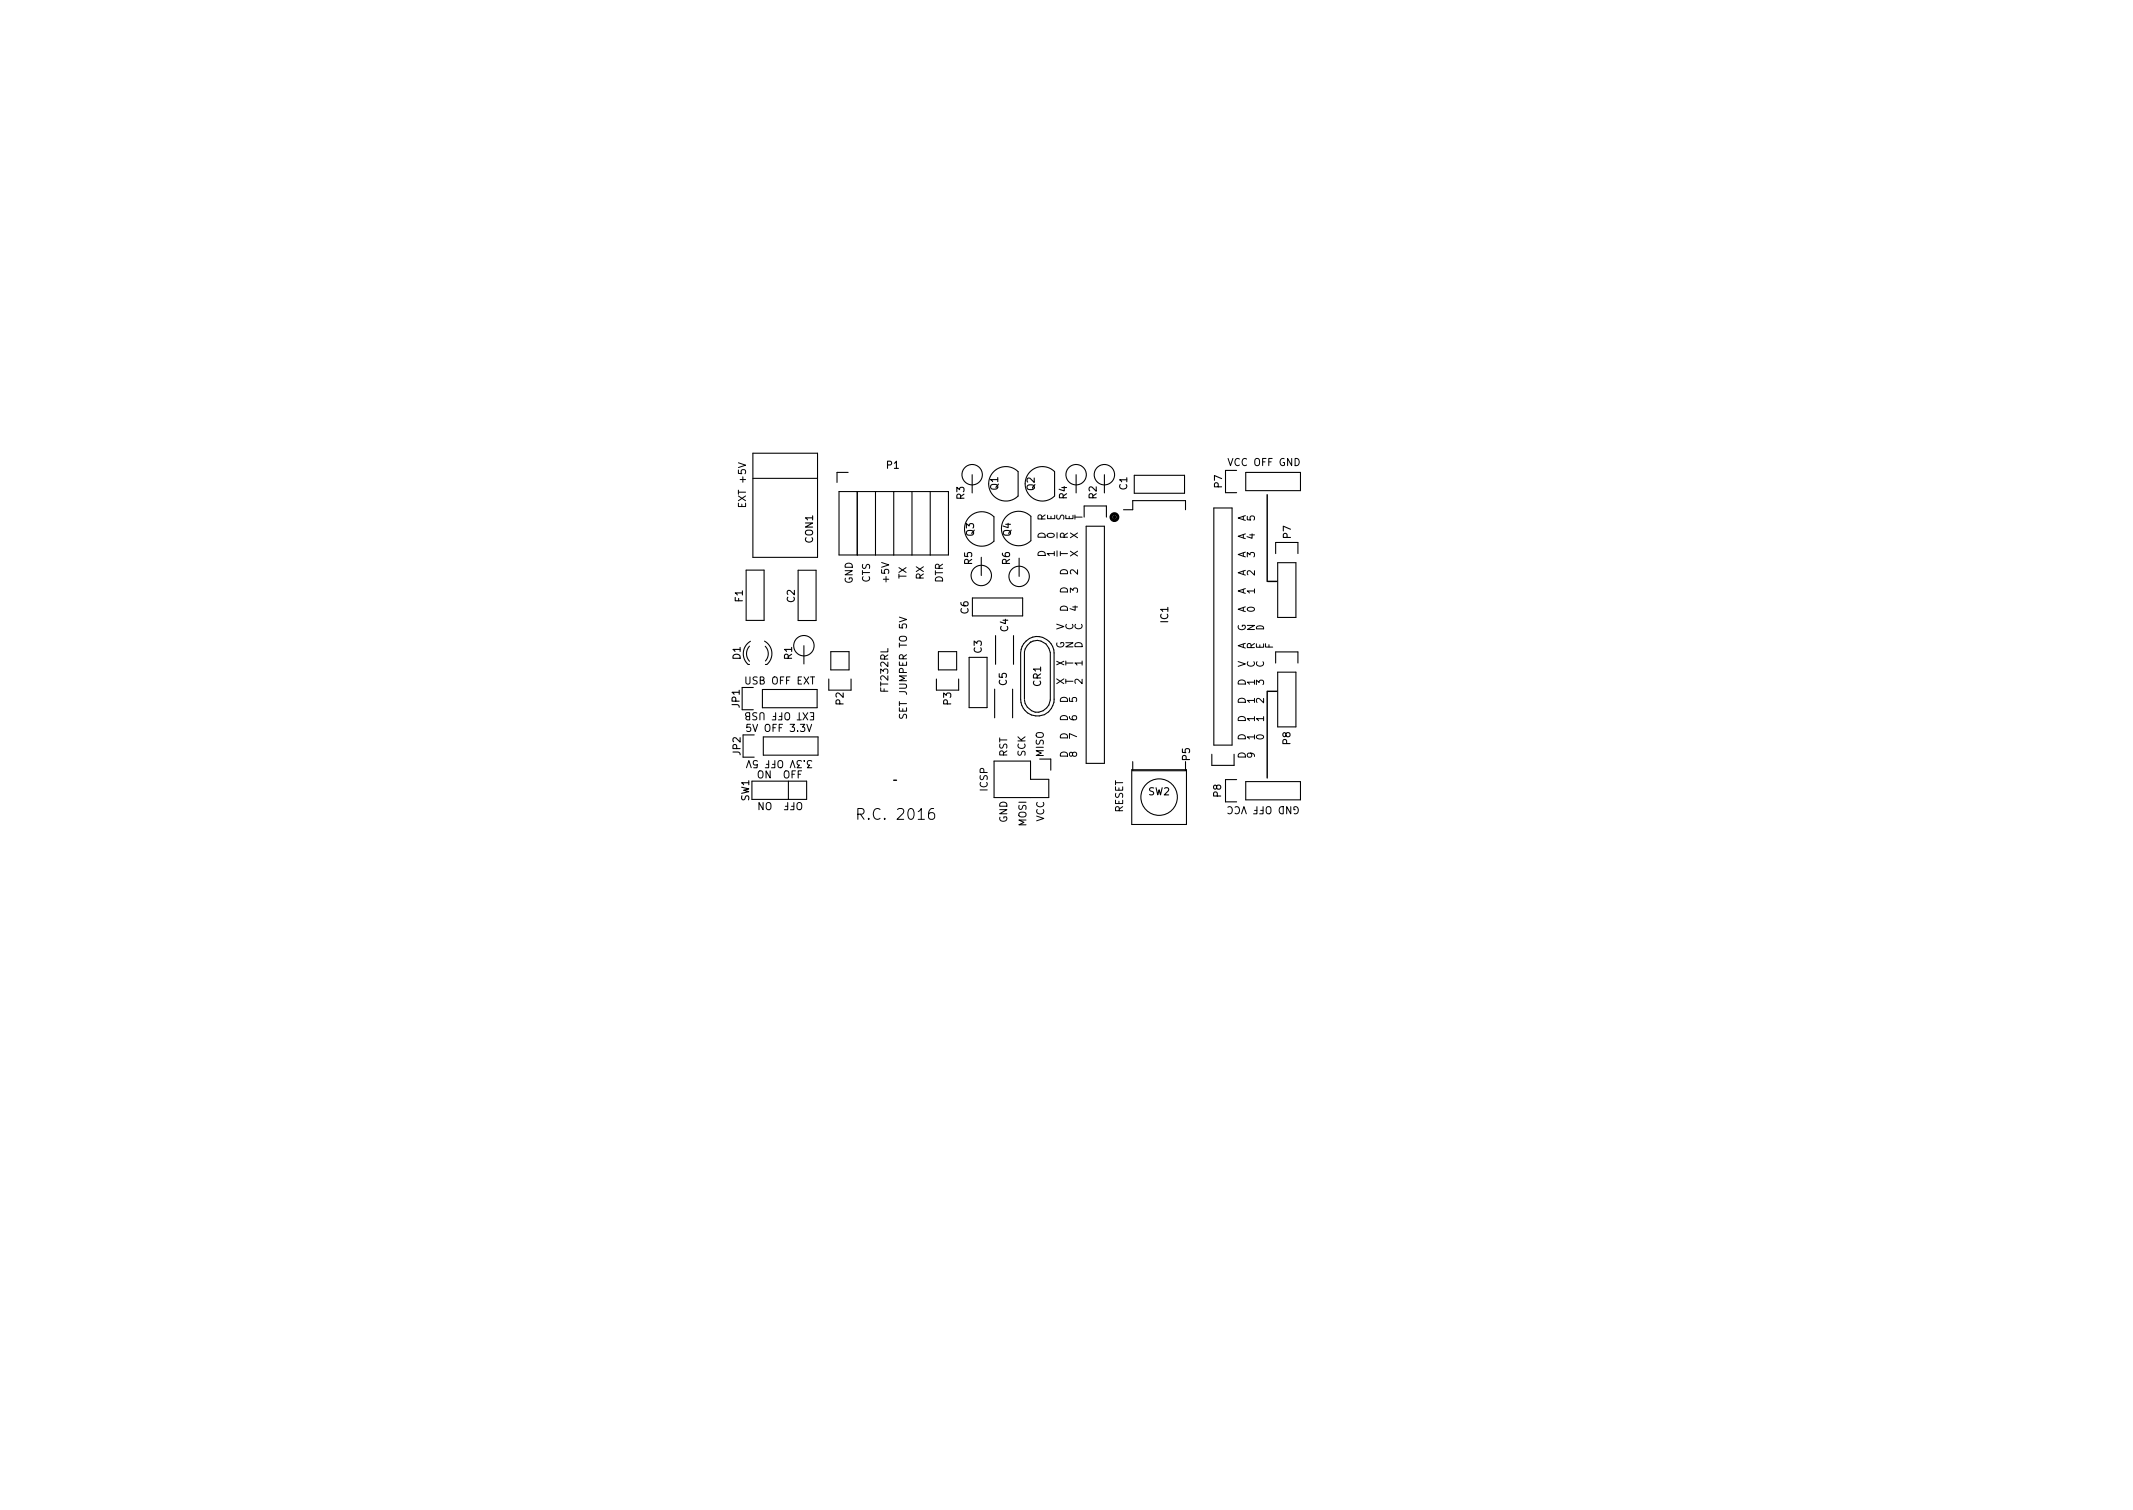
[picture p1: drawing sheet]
<svg xmlns="http://www.w3.org/2000/svg" width="297mm" height="210mm" viewBox="0 0 297 210" stroke-linecap="round" stroke-linejoin="round" font-family="sans-serif">
<defs><g id="words">
<text font-size="2.1" x="120" y="114.2">R.C. 2016</text>
<g font-size="1.4">
<text x="123.5" y="65.3">P1</text>
<text x="171.2" y="64.9">VCC OFF GND</text>
<text x="103.9" y="70.4" transform="rotate(-90 103.9 70.4)">EXT +5V</text>
<text x="134.3" y="69.5" transform="rotate(-90 134.3 69.5)">R3</text>
<text x="139" y="68.2" transform="rotate(-90 139 68.2)">Q1</text>
<text x="144.1" y="68.3" transform="rotate(-90 144.1 68.3)">Q2</text>
<text x="148.6" y="69.5" transform="rotate(-90 148.6 69.5)">R4</text>
<text x="152.7" y="69.5" transform="rotate(-90 152.7 69.5)">R2</text>
<text x="157" y="68.2" transform="rotate(-90 157 68.2)">C1</text>
<text x="170.2" y="67.9" transform="rotate(-90 170.2 67.9)">P7</text>
<text x="113.2" y="75.6" transform="rotate(-90 113.2 75.6)">CON1</text>
<text x="135.6" y="74.6" transform="rotate(-90 135.6 74.6)">Q3</text>
<text x="140.8" y="74.6" transform="rotate(-90 140.8 74.6)">Q4</text>
<text x="145.6" y="77.6" transform="rotate(-90 145.6 77.6)">D</text>
<text x="145.6" y="75" transform="rotate(-90 145.6 75)">D</text>
<text x="145.6" y="72.5" transform="rotate(-90 145.6 72.5)">R</text>
<text x="146.9" y="77.5" transform="rotate(-90 146.9 77.5)">1</text>
<text x="146.9" y="74.9" transform="rotate(-90 146.9 74.9)">0</text>
<text x="146.9" y="72.5" transform="rotate(-90 146.9 72.5)">E</text>
<text x="147.6" y="77.3" transform="rotate(-90 147.6 77.3)">-</text>
<text x="147.6" y="74.8" transform="rotate(-90 147.6 74.8)">-</text>
<text x="148.2" y="72.5" transform="rotate(-90 148.2 72.5)">S</text>
<text x="148.7" y="77.5" transform="rotate(-90 148.7 77.5)">T</text>
<text x="148.7" y="75" transform="rotate(-90 148.7 75)">R</text>
<text x="149.5" y="72.5" transform="rotate(-90 149.5 72.5)">E</text>
<text x="150.1" y="77.5" transform="rotate(-90 150.1 77.5)">X</text>
<text x="150.1" y="75" transform="rotate(-90 150.1 75)">X</text>
<text x="150.7" y="72.4" transform="rotate(-90 150.7 72.4)">T</text>
<text x="173.5" y="77.7" transform="rotate(-90 173.5 77.7)">A</text>
<text x="173.5" y="75.2" transform="rotate(-90 173.5 75.2)">A</text>
<text x="173.5" y="72.6" transform="rotate(-90 173.5 72.6)">A</text>
<text x="174.7" y="77.6" transform="rotate(-90 174.7 77.6)">3</text>
<text x="174.7" y="75.1" transform="rotate(-90 174.7 75.1)">4</text>
<text x="174.7" y="72.5" transform="rotate(-90 174.7 72.5)">5</text>
<text x="179.8" y="75" transform="rotate(-90 179.8 75)">P7</text>
<text x="103.4" y="83.8" transform="rotate(-90 103.4 83.8)">F1</text>
<text x="110.7" y="83.9" transform="rotate(-90 110.7 83.9)">C2</text>
<text x="118.7" y="81.3" transform="rotate(-90 118.7 81.3)">GND</text>
<text x="121.2" y="81.1" transform="rotate(-90 121.2 81.1)">CTS</text>
<text x="123.8" y="81" transform="rotate(-90 123.8 81)">+5V</text>
<text x="126.2" y="80.6" transform="rotate(-90 126.2 80.6)">TX</text>
<text x="128.6" y="80.7" transform="rotate(-90 128.6 80.7)">RX</text>
<text x="131.3" y="81.2" transform="rotate(-90 131.3 81.2)">DTR</text>
<text x="135.4" y="78.6" transform="rotate(-90 135.4 78.6)">R5</text>
<text x="140.6" y="78.6" transform="rotate(-90 140.6 78.6)">R6</text>
<text x="148.7" y="82.7" transform="rotate(-90 148.7 82.7)">D</text>
<text x="148.7" y="80.1" transform="rotate(-90 148.7 80.1)">D</text>
<text x="150.1" y="82.6" transform="rotate(-90 150.1 82.6)">3</text>
<text x="150.1" y="80" transform="rotate(-90 150.1 80)">2</text>
<text x="173.5" y="82.8" transform="rotate(-90 173.5 82.8)">A</text>
<text x="173.5" y="80.3" transform="rotate(-90 173.5 80.3)">A</text>
<text x="174.7" y="82.7" transform="rotate(-90 174.7 82.7)">1</text>
<text x="174.7" y="80.1" transform="rotate(-90 174.7 80.1)">2</text>
<text x="134.9" y="85.5" transform="rotate(-90 134.9 85.5)">C6</text>
<text x="140.4" y="87.9" transform="rotate(-90 140.4 87.9)">C4</text>
<text x="148.2" y="87.7" transform="rotate(-90 148.2 87.7)">V</text>
<text x="148.7" y="85.2" transform="rotate(-90 148.7 85.2)">D</text>
<text x="149.5" y="87.7" transform="rotate(-90 149.5 87.7)">C</text>
<text x="150.1" y="85.1" transform="rotate(-90 150.1 85.1)">4</text>
<text x="150.7" y="87.7" transform="rotate(-90 150.7 87.7)">C</text>
<text x="162.7" y="86.7" transform="rotate(-90 162.7 86.7)">IC1</text>
<text x="173.5" y="87.9" transform="rotate(-90 173.5 87.9)">G</text>
<text x="173.5" y="85.3" transform="rotate(-90 173.5 85.3)">A</text>
<text x="174.7" y="87.9" transform="rotate(-90 174.7 87.9)">N</text>
<text x="174.7" y="85.2" transform="rotate(-90 174.7 85.2)">0</text>
<text x="176" y="87.7" transform="rotate(-90 176 87.7)">D</text>
<text x="103.1" y="91.8" transform="rotate(-90 103.1 91.8)">D1</text>
<text x="104" y="95.3">USB OFF EXT</text>
<text x="110.3" y="91.8" transform="rotate(-90 110.3 91.8)">R1</text>
<text x="136.7" y="90.9" transform="rotate(-90 136.7 90.9)">C3</text>
<text x="140.2" y="95.4" transform="rotate(-90 140.2 95.4)">C5</text>
<text x="145" y="95.6" transform="rotate(-90 145 95.6)">CR1</text>
<text x="148.2" y="95.3" transform="rotate(-90 148.2 95.3)">X</text>
<text x="148.2" y="92.7" transform="rotate(-90 148.2 92.7)">X</text>
<text x="148.2" y="90.3" transform="rotate(-90 148.2 90.3)">G</text>
<text x="149.5" y="95.3" transform="rotate(-90 149.5 95.3)">T</text>
<text x="149.5" y="92.7" transform="rotate(-90 149.5 92.7)">T</text>
<text x="149.5" y="90.3" transform="rotate(-90 149.5 90.3)">N</text>
<text x="150.7" y="95.3" transform="rotate(-90 150.7 95.3)">2</text>
<text x="150.7" y="92.7" transform="rotate(-90 150.7 92.7)">1</text>
<text x="150.7" y="90.3" transform="rotate(-90 150.7 90.3)">D</text>
<text x="173.5" y="95.5" transform="rotate(-90 173.5 95.5)">D</text>
<text x="173.5" y="92.9" transform="rotate(-90 173.5 92.9)">V</text>
<text x="173.5" y="90.4" transform="rotate(-90 173.5 90.4)">A</text>
<text x="174.7" y="95.4" transform="rotate(-90 174.7 95.4)">1</text>
<text x="174.7" y="93" transform="rotate(-90 174.7 93)">C</text>
<text x="174.7" y="90.4" transform="rotate(-90 174.7 90.4)">R</text>
<text x="176" y="95.4" transform="rotate(-90 176 95.4)">3</text>
<text x="176" y="93" transform="rotate(-90 176 93)">C</text>
<text x="176" y="90.4" transform="rotate(-90 176 90.4)">E</text>
<text x="177.3" y="90.3" transform="rotate(-90 177.3 90.3)">F</text>
<text x="103" y="98.5" transform="rotate(-90 103 98.5)">JP1</text>
<text x="104.4" y="101.9">5V OFF 3.3V</text>
<text x="113.2" y="99.2" transform="rotate(-180 113.2 99.2)">EXT OFF USB</text>
<text x="117.5" y="98.1" transform="rotate(-90 117.5 98.1)">P2</text>
<text x="123.7" y="96.3" transform="rotate(-90 123.7 96.3)">FT232RL</text>
<text x="126.3" y="99.7" transform="rotate(-90 126.3 99.7)">SET JUMPER TO 5V</text>
<text x="132.5" y="98.1" transform="rotate(-90 132.5 98.1)">P3</text>
<text x="148.7" y="100.4" transform="rotate(-90 148.7 100.4)">D</text>
<text x="148.7" y="97.9" transform="rotate(-90 148.7 97.9)">D</text>
<text x="150" y="100.3" transform="rotate(-90 150 100.3)">6</text>
<text x="150" y="97.8" transform="rotate(-90 150 97.8)">5</text>
<text x="173.5" y="100.6" transform="rotate(-90 173.5 100.6)">D</text>
<text x="173.5" y="98" transform="rotate(-90 173.5 98)">D</text>
<text x="174.7" y="100.5" transform="rotate(-90 174.7 100.5)">1</text>
<text x="174.7" y="97.9" transform="rotate(-90 174.7 97.9)">1</text>
<text x="176" y="100.5" transform="rotate(-90 176 100.5)">1</text>
<text x="176" y="97.9" transform="rotate(-90 176 97.9)">2</text>
<text x="103.1" y="105.1" transform="rotate(-90 103.1 105.1)">JP2</text>
<text x="112.6" y="105.9" transform="rotate(-180 112.6 105.9)">3.3V OFF 5V</text>
<text x="140.3" y="105.4" transform="rotate(-90 140.3 105.4)">RST</text>
<text x="142.8" y="105.4" transform="rotate(-90 142.8 105.4)">SCK</text>
<text x="145.3" y="105.4" transform="rotate(-90 145.3 105.4)">MISO</text>
<text x="148.7" y="105.5" transform="rotate(-90 148.7 105.5)">D</text>
<text x="148.7" y="103" transform="rotate(-90 148.7 103)">D</text>
<text x="150" y="105.4" transform="rotate(-90 150 105.4)">8</text>
<text x="150" y="102.9" transform="rotate(-90 150 102.9)">7</text>
<text x="165.7" y="105.9" transform="rotate(-90 165.7 105.9)">P5</text>
<text x="173.5" y="105.7" transform="rotate(-90 173.5 105.7)">D</text>
<text x="173.5" y="103.1" transform="rotate(-90 173.5 103.1)">D</text>
<text x="174.7" y="105.5" transform="rotate(-90 174.7 105.5)">9</text>
<text x="174.7" y="103" transform="rotate(-90 174.7 103)">1</text>
<text x="176" y="103" transform="rotate(-90 176 103)">0</text>
<text x="179.7" y="103.7" transform="rotate(-90 179.7 103.7)">P8</text>
<text x="104.3" y="111.5" transform="rotate(-90 104.3 111.5)">SW1</text>
<text x="105.8" y="108.4">ON OFF</text>
<text x="111.5" y="111.7" transform="rotate(-180 111.5 111.7)">OFF ON</text>
<text x="137.5" y="110.1" transform="rotate(-90 137.5 110.1)">ICSP</text>
<text x="156.4" y="113.2" transform="rotate(-90 156.4 113.2)">RESET</text>
<text x="159.9" y="110.7">SW2</text>
<text x="170" y="111" transform="rotate(-90 170 111)">P8</text>
<text x="180.7" y="112.3" transform="rotate(-180 180.7 112.3)">GND OFF VCC</text>
<text x="140.3" y="114.6" transform="rotate(-90 140.3 114.6)">GND</text>
<text x="142.9" y="115.1" transform="rotate(-90 142.9 115.1)">MOSI</text>
<text x="145.4" y="114.4" transform="rotate(-90 145.4 114.4)">VCC</text>
</g>
</g></defs>
<g fill="none" stroke="#000" stroke-width=".2">
<path d="M176.5 68.9v12.1M176.5 96.3v12M176.5 96.3h1.3M176.5 81h1.3M124.5 108.6h.3"/>
<circle cx="155.2" cy="72" r=".59"/>
<circle cx="155.2" cy="72" r=".19"/>
<circle cx="155.2" cy="72" r=".06"/>
<circle cx="155.2" cy="72" r=".38"/>
<circle cx="155.2" cy="72" r=".48"/>
</g>
<path d="M104 106.9l.3-1 .3 1M112.4 100.9l.3 1 .3-1M113 106l-.4-.1-.2 .2 .1 .3 .3 .1-.4 .4h.6M119.5 113.4h.5a.41 .41 0 0 0 .3-.4 .41 .41 0 0 0-.3-.4h-.5v1.5" fill="none" stroke="#000" stroke-width=".14"/>
<g fill="none" stroke="#000" stroke-width=".15">
<path d="M103.9 79.4h2.5v7h-2.5zM104.8 66.6h9M104.8 63.1h9v14.5h-9zM111.1 79.4h2.5v7h-2.5zM116.8 68.4h15.3v8.9h-15.3zM118.1 65.8h-1.5v1.4M119.4 68.4v8.9M121.9 68.4v8.9M124.5 68.4v8.9M127 68.4v8.9M129.5 68.4v8.9M135 72a2.41 2.41 0 0 1 3.4 0v3.4a2.4 2.4 0 0 1-3.4 0 2.4 2.4 0 0 1 0-3.4z"/>
<path d="M135.4 66.1v2.5M136.7 77.6v2.5M138.4 65.7a2.41 2.41 0 0 1 3.4 0v3.4a2.4 2.4 0 0 1-3.4 0 2.4 2.4 0 0 1 0-3.4zM141.9 77.7v2.6M143.5 65.7a2.41 2.41 0 0 1 3.4 0v3.4a2.4 2.4 0 0 1-3.4 0 2.4 2.4 0 0 1 0-3.4zM143.6 71.9a2.4 2.4 0 0 0-3.4 0 2.4 2.4 0 0 0 0 3.4 2.4 2.4 0 0 0 3.4 0M143.6 71.9v3.4M149.9 66.1v2.5M151 72v-1.5h3.1v1.5M151.3 73.3h2.5v33h-2.5zM153.8 66.1v2.5M156.5 71h1.2v-1.3h7.4v1.3"/>
<path d="M158 66.2h7v2.5h-7zM169 70.7h2.6v33.1h-2.6zM172.2 65.5h-1.5v3.1h1.5M173.5 65.8h7.6v2.5h-7.6zM177.6 77.1v-1.6h3.1v1.6M177.9 78.4h2.6v7.6h-2.6zM104.4 90a1.55 1.55 0 0 0 0 2.1M104.5 89.3a2 2 0 0 0-.3 3.2h.2M104.9 95.7h-1.5v3.1h1.5M106.2 96h7.6v2.5h-7.6zM106.5 89.3a1.99 1.99 0 0 1 .3 3.2M106.6 90a1.48 1.48 0 0 1 0 2"/>
<path d="M106.6 92.5h.2M112 89.9v2.6M115.4 94.5v1.6h3.1v-1.6M115.7 90.7h2.5v2.6h-2.5zM130.4 94.5v1.6h3.1v-1.6M130.7 90.7h2.5v2.6h-2.5zM135 91.5h2.5v7h-2.5zM135.4 83.3h7v2.5h-7zM138.5 96v4M138.6 88.5v4M141 96v4M141.1 88.5v4"/>
<path d="M142.1 90.9a2.33 2.33 0 0 1 2.4-2.3 2.33 2.33 0 0 1 2.3 2.3v6.5M142.1 90.9v6.5M143.5 89.5a1.84 1.84 0 0 1 2.8 1.4v6.6a1.8 1.8 0 0 1-1.8 1.7 1.8 1.8 0 0 1-1.8-1.7M143.6 89.4l-.5 .5-.3 .5-.1 .4v6.6M146.8 97.3a2.33 2.33 0 0 1-2.3 2.4 2.33 2.33 0 0 1-2.4-2.3M177.6 92.3v-1.5h3.1v1.5M177.9 93.6h2.6v7.6h-2.6zM104.7 108.8h7.6v2.5h-7.6zM105 102.3h-1.5v3.1h1.5M106.3 102.6h7.6v2.6h-7.6zM109.8 108.8v2.5M138.4 106h5.1v2.5h2.5v2.6h-7.6z"/>
<path d="M144.8 105.7h1.5v1.5M157.6 107.2h7.6v7.6h-7.6zM157.7 106v1.3h7.4v-1.3M168.8 105v1.6h3.1v-1.6M172.2 108.6h-1.5v3.1h1.5M173.5 108.8h7.6v2.6h-7.6z"/>
<circle cx="135.4" cy="66.1" r="1.42"/>
<circle cx="149.9" cy="66.1" r="1.42"/>
<circle cx="153.8" cy="66.1" r="1.42"/>
<circle cx="112" cy="89.9" r="1.42"/>
<circle cx="136.7" cy="80.1" r="1.42"/>
<circle cx="141.9" cy="80.3" r="1.42"/>
<circle cx="161.4" cy="111" r="2.54"/>
</g>
<use href="#words"/>
</svg>
